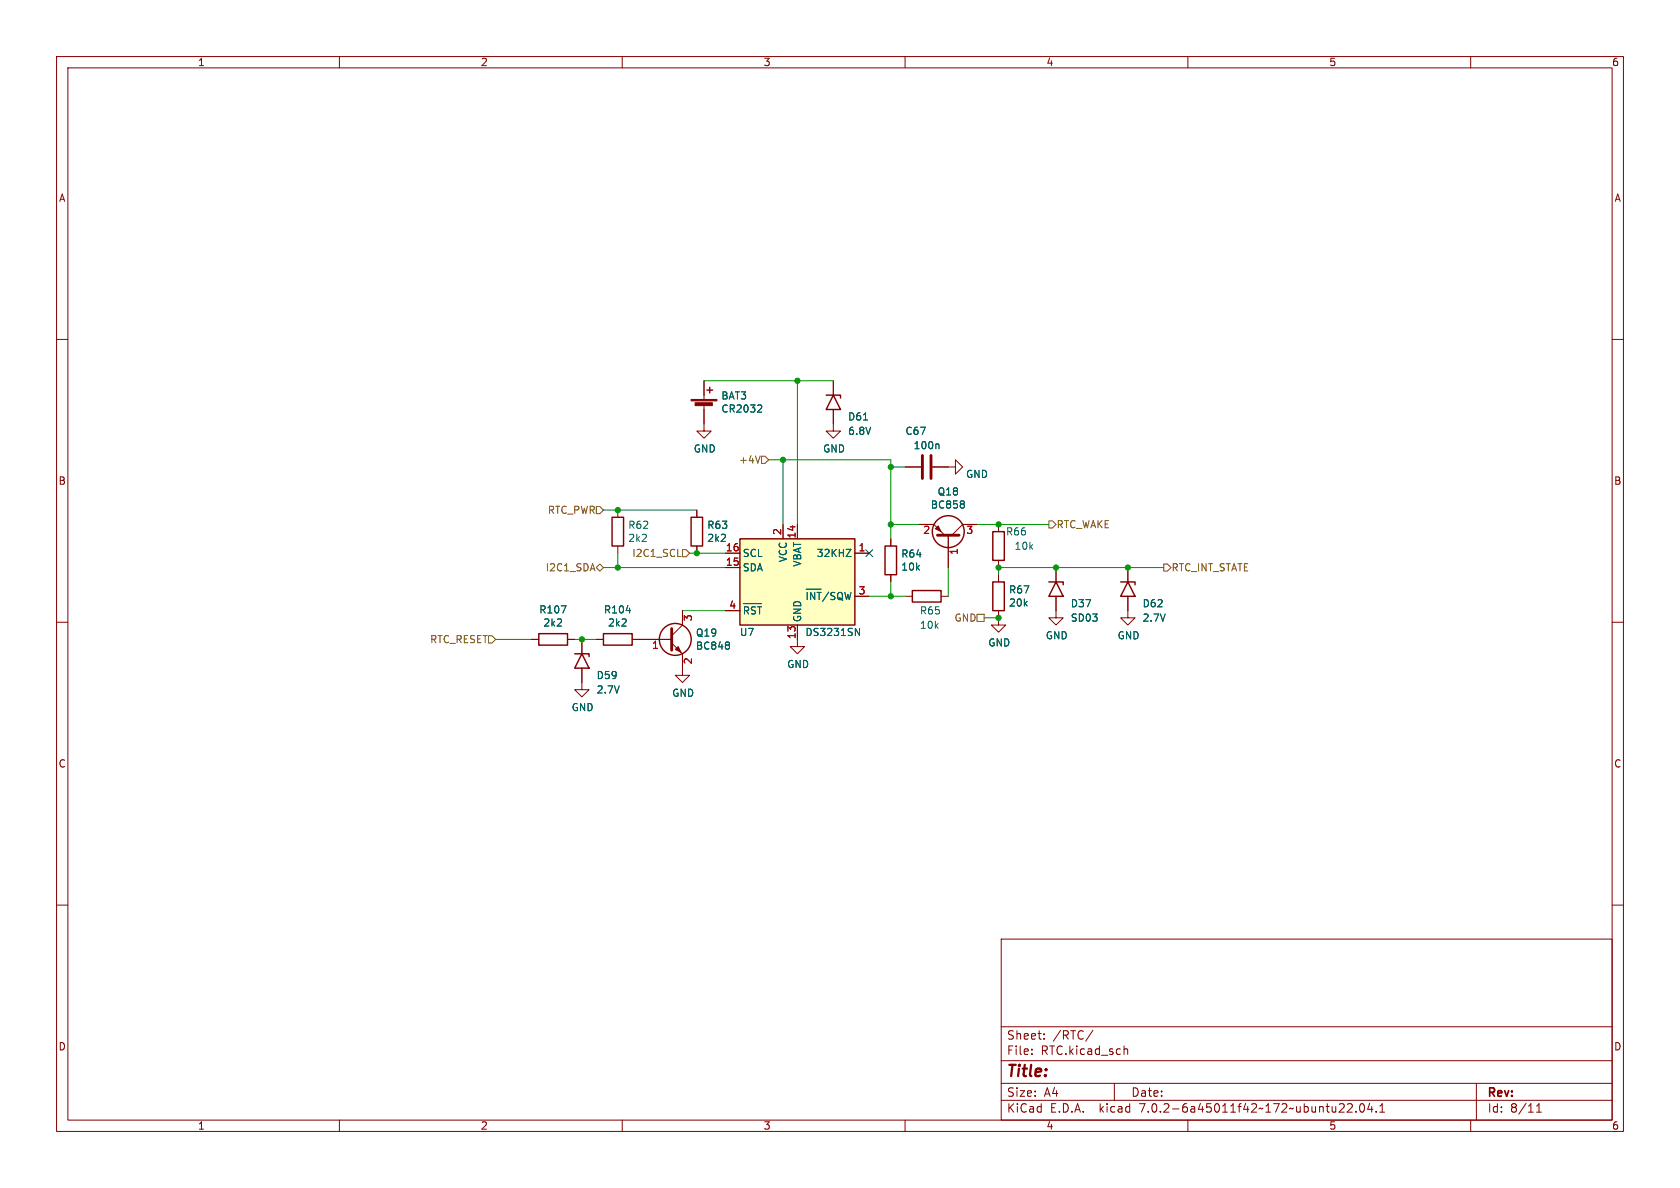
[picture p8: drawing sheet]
<svg xmlns="http://www.w3.org/2000/svg" width="297mm" height="210mm" viewBox="0 0 297 210" stroke-linecap="round" stroke-linejoin="round" font-family="sans-serif">
<defs><g id="words">
<text font-size="2.8" fill="#840000" x="178" y="190.8">Title:</text>
<g font-size="2.1" fill="#840000">
<text x="178" y="183.9">Sheet:</text>
<text x="186.2" y="183.9">/RTC/</text>
<text x="178" y="186.6">File:</text>
<text x="184" y="186.6">RTC.kicad_sch</text>
<text x="178" y="196.8">KiCad</text>
<text x="178" y="194">Size:</text>
<text x="184.6" y="194">A4</text>
<text x="185.7" y="196.8">E.D.A.</text>
<text x="194.4" y="196.8">kicad</text>
<text x="200" y="194">Date:</text>
<text x="201.5" y="196.8">7.0.2-6a45011f42~172~ubuntu22.04.1</text>
<text x="263" y="194.2">Rev:</text>
<text x="263" y="196.8">Id:</text>
<text x="267" y="196.8">8/11</text>
</g>
<g font-size="1.8" fill="#840000">
<text x="35" y="11.8">1</text>
<text x="85" y="11.8">2</text>
<text x="135" y="11.8">3</text>
<text x="185" y="11.8">4</text>
<text x="235" y="11.8">5</text>
<text x="285" y="11.8">6</text>
<text x="10.4" y="35.8">A</text>
<text x="285.4" y="35.8">A</text>
<text x="10.3" y="85.8">B</text>
<text x="285.3" y="85.8">B</text>
<text x="10.3" y="135.8">C</text>
<text x="285.3" y="135.8">C</text>
<text x="10.3" y="185.8">D</text>
<text x="285.3" y="185.8">D</text>
<text x="35" y="199.8">1</text>
<text x="85" y="199.8">2</text>
<text x="135" y="199.8">3</text>
<text x="185" y="199.8">4</text>
<text x="235" y="199.8">5</text>
<text x="285" y="199.8">6</text>
</g>
<g font-size="1.8" fill="#006464">
<text x="127.5" y="70.8">BAT3</text>
<text x="127.5" y="73.1">CR2032</text>
<text x="149.9" y="74.5">D61</text>
<text x="149.9" y="77">6.8V</text>
<text x="160" y="77">C67</text>
<text x="122.6" y="80.1">GND</text>
<text x="145.4" y="80.1">GND</text>
<text x="161.5" y="79.6">100n</text>
<text x="165.7" y="87.7">Q18</text>
<text x="170.7" y="84.6">GND</text>
<text x="111" y="93.6">R62</text>
<text x="111" y="95.9">2k2</text>
<text x="125" y="93.6">R63</text>
<text x="125" y="95.9">2k2</text>
<text x="164.5" y="90.1">BC858</text>
<text x="177.8" y="94.8">R66</text>
<text x="131.3" y="101.2">SDA</text>
<text x="131.3" y="98.6">SCL</text>
<text x="139.3" y="99.5" transform="rotate(-90 139.3 99.5)">VCC</text>
<text x="141.8" y="100.3" transform="rotate(-90 141.8 100.3)">VBAT</text>
<text x="144.3" y="98.6">32KHZ</text>
<text x="159.3" y="98.7">R64</text>
<text x="159.3" y="101">10k</text>
<text x="179.3" y="97.3">10k</text>
<text x="142.3" y="106.8">~{INT}/SQW</text>
<text x="178.3" y="105.1">R67</text>
<text x="178.3" y="107.4">20k</text>
<text x="189.2" y="107.5">D37</text>
<text x="201.9" y="107.5">D62</text>
<text x="95.3" y="108.6">R107</text>
<text x="96" y="110.9">2k2</text>
<text x="106.7" y="108.6">R104</text>
<text x="107.4" y="110.9">2k2</text>
<text x="123" y="112.7">Q19</text>
<text x="130.7" y="112.6">U7</text>
<text x="131.3" y="109.4">~{RST}</text>
<text x="141.8" y="110" transform="rotate(-90 141.8 110)">GND</text>
<text x="142.3" y="112.6">DS3231SN</text>
<text x="162.6" y="108.8">R65</text>
<text x="162.6" y="111.3">10k</text>
<text x="184.8" y="113.2">GND</text>
<text x="189.2" y="110">SD03</text>
<text x="197.5" y="113.2">GND</text>
<text x="201.9" y="110">2.7V</text>
<text x="123" y="115">BC848</text>
<text x="139.1" y="118.2">GND</text>
<text x="174.7" y="114.4">GND</text>
<text x="101" y="125.9">GND</text>
<text x="105.4" y="120.2">D59</text>
<text x="105.4" y="122.7">2.7V</text>
<text x="118.8" y="123.3">GND</text>
</g>
<g font-size="1.8" fill="#725600">
<text x="130.5" y="82.1">+4V</text>
<text x="96.7" y="91">RTC_PWR</text>
<text x="186.8" y="93.5">RTC_WAKE</text>
<text x="96.4" y="101.2">I2C1_SDA</text>
<text x="111.7" y="98.6">I2C1_SCL</text>
<text x="207.1" y="101.2">RTC_INT_STATE</text>
<text x="75.9" y="113.9">RTC_RESET</text>
<text x="168.6" y="110">GND</text>
</g>
<g font-size="1.8" fill="#a90000">
<text x="138.2" y="94.6" transform="rotate(-90 138.2 94.6)">2</text>
<text x="140.7" y="95.3" transform="rotate(-90 140.7 95.3)">14</text>
<text x="163.2" y="94.6">2</text>
<text x="170.8" y="94.6">3</text>
<text x="128.3" y="100.1">15</text>
<text x="128.3" y="97.5">16</text>
<text x="151.7" y="97.5">1</text>
<text x="169.5" y="98.1" transform="rotate(-90 169.5 98.1)">1</text>
<text x="128.9" y="107.7">4</text>
<text x="151.7" y="105.2">3</text>
<text x="122.6" y="109.9" transform="rotate(-90 122.6 109.9)">3</text>
<text x="140.7" y="113" transform="rotate(-90 140.7 113)">13</text>
<text x="115.2" y="114.9">1</text>
<text x="122.6" y="117.5" transform="rotate(-90 122.6 117.5)">2</text>
</g>
</g></defs>
<g fill="none" stroke="#840000" stroke-width=".18">
<path d="M10 10h277v190h-277zM12 12h273v186h-273zM60 10v2M110 10v2M160 10v2M210 10v2M260 10v2M10 60h2M285 60h2M124.5 71.6v4.6h1.2l-1.2 1.3-1.3-1.3h1.3M124.5 67.3v3.3M147.3 72.4v3.8h1.3l-1.3 1.3-1.3-1.3h1.3"/>
<path d="M147.3 67.3v2.6M109.2 90.2v1.2M109.2 96.5v1.3M123.2 90.2v1.2M123.2 96.5v1.3M128.3 97.8h2.5M138.4 92.7v2.6M141 92.7v2.6M151.1 97.8h2.6M157.5 95.3v1.2M160 82.6h2.8M162.6 92.7h2.5l1.9 1.9"/>
<path d="M164.8 82.6h4.1v-1.3l1.3 1.3-1.3 1.2v-1.2M167.6 94.6v5.7M172.7 92.7h-2.5l-1.9 1.9M176.5 92.7v1.3M176.5 99.1v1.2M10 110h2M94 113h1.2M100.3 113h1.3M102.9 118.1v3.8h1.2l-1.2 1.3-1.3-1.3h1.3M102.9 113v2.6M105.4 113h1.3M111.8 113h6.9"/>
<path d="M118.7 113.7l1.9 1.9v3.8h1.3l-1.3 1.3-1.2-1.3h1.2M120.6 108v2.5l-1.9 1.9M128.3 100.3h2.5M128.3 108h2.5M141 110.5v3.8h1.2l-1.2 1.3-1.3-1.3h1.3M151.1 105.4h2.6M157.5 101.6v1.3M160 105.4h1.3M166.4 105.4h1.2M176.5 108v2.5h1.3l-1.3 1.3-1.2-1.3h1.2M176.5 101.6v1.3M186.7 105.4v3.8h1.3l-1.3 1.3-1.3-1.3h1.3"/>
<path d="M186.7 100.3v2.6M199.4 105.4v3.8h1.3l-1.3 1.3-1.3-1.3h1.3M199.4 100.3v2.6M285 110h2M10 160h2M285 160h2M177 166h108v32h-108zM60 198v2M110 198v2M160 198v2M177 194.5h108M177 191.5h108"/>
<path d="M177 187.5h108M177 181.5h108M182.4 186.3v.1M182.4 185.5v.1M184.6 183.6v.1M184.6 182.8v.1M193.2 182.1l-1.3 2M197 191.5v3M198.7 185.5l.2-.1 .4 .1 .1 .9M210 198v2M237.5 195.2l.1 .2v.3l-.9 .9h.9M238.2 195.2l.6-.1 .2 .1 .1 .3-1 1.1h1"/>
<path d="M239.7 196.5v.1M240.5 195.2l.2-.1a.81 .81 0 0 1 .6 .6 .81 .81 0 0 1-.3 .8l-.1 .1a.81 .81 0 0 1-.4-1.4zM242.1 195l-.3 1.1h.9M242.5 195.6v1M243.3 196.5v.1M243.9 196.6h.9M243.9 195.5l.5-.4v1.5M260 198v2M261 191.5v6.5M271.6 196.6h.9M271.6 195.5l.5-.4v1.5"/>
</g>
<g fill="none" stroke="#840000" stroke-width=".25">
<path d="M125 69h1M125.5 68.5v1M146 69.9h2.6v.5M147.3 69.9l1.3 2.5h-2.6zM108.2 91.4h2v5.1h-2zM122.2 91.4h2v5.1h-2zM130.8 95.3h20.3v15.2h-20.3zM156.5 96.5h2v5.1h-2zM175.5 94h2v5.1h-2zM95.2 112h5.1v2h-5.1zM101.6 115.6h2.5v.5M102.9 115.6l1.2 2.5h-2.5z"/>
<path d="M106.7 112h5.1v2h-5.1zM161.3 104.4h5.1v2h-5.1zM175.5 102.9h2v5.1h-2zM185.4 102.9h2.6v.5M186.7 102.9l1.3 2.5h-2.6zM198.1 102.9h2.6v.5M199.4 102.9l1.3 2.5h-2.6z"/>
<circle cx="167.6" cy="94" r="2.82"/>
<circle cx="119.4" cy="113" r="2.82"/>
</g>
<g fill="#840000" stroke="#840000" stroke-width=".18">
<path d="M122.2 70.6h4.5v.3h-4.5z"/>
<path d="M122.9 71.2h3v.5h-3z"/>
<path d="M119.4 114.8l.5-.5 .5 1z"/>
<path d="M165.4 93.5l.5-.5 .5 1z"/>
</g>
<g fill="none" stroke="#006464" stroke-width=".18">
<path d="M134.4 71.6l.3 .2-.1 .3-.7 .8h.8M165.8 78.5l.2 .2v.6M149.6 97.1h.8l-.8 1.3h.8M170.4 88.7v.3M170.4 89.2v.5M128.9 113.6v.3M128.9 114.2v.4M131.4 106.7h3.2M132.3 107.5l-.2-.2h-.5v1.2M133.6 107.3h-.5l-.3 .2M133.9 107.3h.7M134.3 107.3v1.2"/>
<path d="M142.5 104.2h2.7M142.7 104.7v1.3M144 104.7v1.3l-.7-1.3v1.3M144.5 104.7h.7M144.8 104.7v1.3M146.5 104.7l-1.1 1.6M147.6 104.8l-.5-.1-.2 .3M148.1 105.2a.42 .42 0 0 1 .4-.5 .42 .42 0 0 1 .4 .5M149.4 104.7l.3 1.3M150.4 104.7l-.3 1.3M151.2 111.1l.7 1.2v-1.2"/>
</g>
<path d="M130.8 95.3h20.3v15.2h-20.3z" fill="#ffffc2" stroke="#ffffc2" stroke-width=".18"/>
<path d="M163.1 80.5v4.1M164.6 80.5v4.1M165.7 94.6h3.8M118.7 111.1v3.8" fill="none" stroke="#840000" stroke-width=".51"/>
<path d="M105.4 89.5h.6l.7 .7-.7 .6h-.6zM106 99.7l.7 .6-.7 .7-.6-.7zM119.8 98.4h.6M120.6 97.2h.7l.6 .6-.6 .6h-.7zM134.4 80.6l-.4 1.3M134.6 80.6h.7l.6 .7-.6 .6h-.7zM185.4 92.1h.7l.6 .6-.6 .6h-.7zM205.7 99.7h.7l.6 .6-.6 .7h-.7zM86.4 112.4h.6l.6 .6-.6 .7h-.6zM172.7 108.6h1.3v1.3h-1.3z" fill="none" stroke="#725600" stroke-width=".18"/>
<g fill="none" stroke="#009600" stroke-width=".18">
<path d="M124.5 67.3h22.8M141 67.3v25.4M106.7 90.2h16.5M109.2 97.8v2.5M121.9 97.8h6.4M135.9 81.3h21.6v14M138.4 81.3v11.4M157.5 92.7h5.1M157.5 82.6h2.5M172.7 92.7h12.7M87.6 113h6.4M101.6 113h3.8"/>
<path d="M106.7 100.3h21.6M120.6 108h7.7M153.7 105.4h6.3M157.5 102.9v2.5M167.6 100.3v5.1M174 109.2h2.5M205.7 100.3h-29.2v1.3"/>
</g>
<path d="M153.1 97.2l1.2 1.2M154.3 97.2l-1.2 1.2" fill="none" stroke="#000084" stroke-width=".18"/>
<g fill="#009600" stroke="#009600" stroke-width=".18">
<circle cx="102.9" cy="113" r=".46"/>
<circle cx="123.2" cy="97.8" r=".46"/>
<circle cx="138.4" cy="81.3" r=".46"/>
<circle cx="109.2" cy="90.2" r=".46"/>
<circle cx="157.5" cy="82.6" r=".46"/>
<circle cx="141" cy="67.3" r=".46"/>
<circle cx="109.2" cy="100.3" r=".46"/>
<circle cx="199.4" cy="100.3" r=".46"/>
<circle cx="157.5" cy="105.4" r=".46"/>
<circle cx="176.5" cy="92.7" r=".46"/>
<circle cx="176.5" cy="100.3" r=".46"/>
<circle cx="176.5" cy="109.2" r=".46"/>
<circle cx="157.5" cy="92.7" r=".46"/>
<circle cx="186.7" cy="100.3" r=".46"/>
</g>
<use href="#words"/>
</svg>
